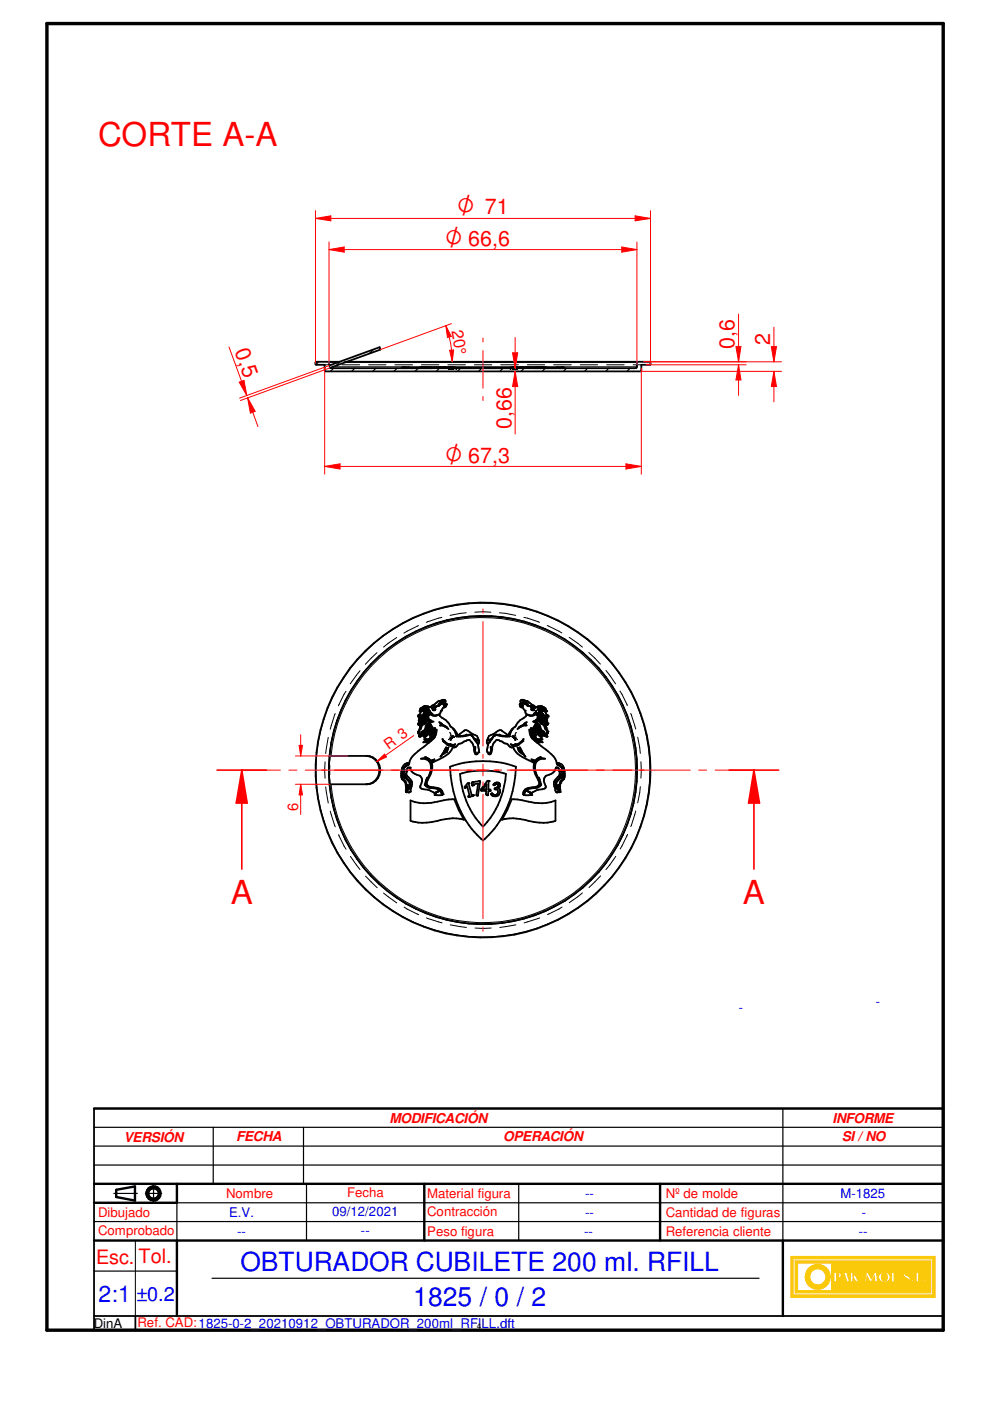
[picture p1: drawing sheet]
<svg xmlns="http://www.w3.org/2000/svg" width="210mm" height="297mm" viewBox="0 0 210 297" stroke-linecap="round" stroke-linejoin="round" font-family="sans-serif">
<defs><g id="words">
<g font-size="7" fill="#f00">
<text x="20.8" y="31">CORTE A-A</text>
<text x="48.9" y="191.8">A</text>
<text x="157.5" y="191.8">A</text>
</g>
<g font-size="5.6" fill="#00f">
<text x="51" y="269.4">OBTURADOR CUBILETE 200 ml. RFILL</text>
<text x="87.6" y="276.9">1825 / 0 / 2</text>
</g>
<g font-size="5" fill="#f00">
<text x="96.9" y="45.5">O 71</text>
<text x="94.4" y="52.1">O 66,6</text>
<text x="94.4" y="98.1">O 67,3</text>
</g>
<text font-size="4.9" fill="#00f" x="20.9" y="276">2:1</text>
<g font-size="4.5" fill="#f00">
<text x="49.7" y="74.3" transform="rotate(70 49.7 74.3)">0,5</text>
<text x="155.7" y="74.1" transform="rotate(-90 155.7 74.1)">0,6</text>
<text x="163.3" y="73.1" transform="rotate(-90 163.3 73.1)">2</text>
<text x="108.4" y="90.9" transform="rotate(-90 108.4 90.9)">0,66</text>
</g>
<g font-size="4.2" fill="#f00">
<text x="20.4" y="267.9">Esc.</text>
<text x="29.3" y="267.9">Tol.</text>
</g>
<text font-size="4.2" fill="#00f" x="28.9" y="275.8">±0.2</text>
<text font-size="3.5" fill="#f00" x="95.7" y="70.1" transform="rotate(80 95.7 70.1)">20°</text>
<g font-size="3.1" fill="#f00">
<text x="82.3" y="159" transform="rotate(-35 82.3 159)">R 3</text>
<text x="63.2" y="171.9" transform="rotate(-90 63.2 171.9)">6</text>
</g>
<g font-size="2.9" fill="#f00">
<text x="82.6" y="238">MODIFICACIÓN</text>
<text x="176.5" y="238">INFORME</text>
<text x="26.2" y="242.1">VERSIÓN</text>
<text x="50.1" y="242">FECHA</text>
<text x="106.7" y="242">OPERACIÓN</text>
<text x="178.5" y="242">SI / NO</text>
</g>
<g font-size="2.8" fill="#00f">
<text x="156.6" y="214.5">-</text>
<text x="185.7" y="213.3">-</text>
<text x="48.6" y="258">E.V.</text>
<text x="70.4" y="257.9">09/12/2021</text>
<text x="124" y="258">--</text>
<text x="124" y="254">--</text>
<text x="178.2" y="254">M-1825</text>
<text x="182.8" y="257.9">-</text>
<text x="50.3" y="262">--</text>
<text x="76.5" y="261.9">--</text>
<text x="123.8" y="262">--</text>
<text x="182.1" y="262.1">--</text>
</g>
<g font-size="2.8" fill="#f00">
<text x="20.8" y="257.9">Dibujado</text>
<text x="47.9" y="254">Nombre</text>
<text x="73.6" y="253.8">Fecha</text>
<text x="90.6" y="253.9">Material figura</text>
<text x="90.6" y="257.9">Contracción</text>
<text x="141.1" y="254">Nº de molde</text>
<text x="141.1" y="257.9">Cantidad de figuras</text>
<text x="20.8" y="261.9">Comprobado</text>
<text x="90.6" y="262">Peso figura</text>
<text x="141.1" y="262">Referencia cliente</text>
<text x="29.2" y="281.4">Ref. CAD:1825-0-2_20210912_OBTURADOR_200ml_RFILL.dft</text>
</g>
<text font-size="2.8" x="19.9" y="281.5">DinA</text>
<text font-size="1.7" x="101.1" y="281.7">4</text>
</g></defs>
<path d="M9.9 5h190.1v277h-190.1z" fill="none" stroke="#000" stroke-width=".72"/>
<g fill="none" stroke="#000" stroke-width=".51">
<path d="M19.9 255h17.6M19.9 251h180.1M24.6 252.3v1.5M28.6 251.5v3.1M140 251v12M19.9 263h180.1M166 263v16"/>
<circle cx="32.5" cy="253" r="1.5"/>
<circle cx="32.6" cy="253" r="1.14"/>
</g>
<path d="M19.9 235v47h180.1v-47M19.9 279h180.1M28.7 279v3" fill="none" stroke="#000" stroke-width=".38"/>
<g fill="none" stroke="#000" stroke-width=".25">
<path d="M45.2 239v12M64.3 239v12M166 235v28M19.9 247h180.1M19.9 259h180.1M24.1 253h5M30.8 253h3.5M32.6 251.3v3.5M37.5 255v8M65 251v12M110 251v12M19.9 269.5h17.6"/>
<path d="M45 271h116"/>
</g>
<g fill="#faca0a">
<path d="M167.7 266.4v8.6h30.5v-8.6zM168.1 266.9h29.7v7.7h-29.7z" fill-rule="evenodd"/>
<path d="M168.6 267.3v6.8h28.7v-6.8zM193.1 271.5a.3 .3 0 0 1 .6 0 .3 .3 0 0 1-.6 0zM194.2 269.7h.6v1.9h.8v.2h-1.4zM195.9 271.4l.4-.1v.4l-.3 .1zM169.1 267.8h7.2v5.8h-7.2zM176.8 269.7h.8a.61 .61 0 0 1 .8 .5 .61 .61 0 0 1-.6 .7h-.4v.9h-.6zM179 269.7h.5l.6 2.1h-.6l-.1-.4h-.6l-.2 .4h-.2zM180.3 269.7h.5v.9l.8-.9h.3l-.5 .7 .7 1.4h-.7l-.5-.9-.1 .9h-.5zM182.2 270.6h.8v.2h-.8zM183.7 269.7h.3l.7 1.4 .8-1.4h.3l.3 2.1h-.6l-.1-1.2-.7 1.2h-.2l-.6-1.2-.2 1.2h-.4zM186.4 270.2a1.19 1.19 0 0 1 1.7-.4 1.19 1.19 0 0 1 .3 1.7 1.2 1.2 0 0 1-1.5 .2 1.2 1.2 0 0 1-.5-1.5zM189 269.7h.6v1.9h.8v.2h-1.4zM191.6 270a.73 .73 0 0 1 .8-.3 .73 .73 0 0 1 .6 .6l-.3 .1a.35 .35 0 0 0-.3-.5 .35 .35 0 0 0-.4 .4l.3 .1a.74 .74 0 0 1 .6 1.1 .74 .74 0 0 1-1.2 .1l-.1-.5h.2v.3a.35 .35 0 0 0 .5 .2 .35 .35 0 0 0 .1-.5 .88 .88 0 0 1-.8-1.1z" fill-rule="evenodd"/>
</g>
<g fill="none" stroke="#faca0a" stroke-width=".25">
<path d="M176.8 269.7h.8a.63 .63 0 0 1 .7 .3 .63 .63 0 0 1 0 .8l-.9 .1v.9h-.6zM179 269.7h.5l.6 2.1h-.6l-.1-.4h-.6l-.2 .4h-.2zM180.3 269.7h.5v.9l.8-.9h.3l-.5 .7 .7 1.4h-.7l-.5-.9-.1 .9h-.5zM183.7 269.7h.3l.7 1.4 .8-1.4h.3l.3 2.1h-.6l-.1-1.2-.7 1.2h-.2l-.6-1.2-.2 1.2h-.4zM186.4 270.2a1.19 1.19 0 0 1 1.7-.4 1.19 1.19 0 0 1 .3 1.7 1.2 1.2 0 0 1-1.5 .2 1.2 1.2 0 0 1-.5-1.5zM191.8 271.3h.1M192.2 271.7l-.4-.3v-.3h-.2a.73 .73 0 0 0 .4 .7 .73 .73 0 0 0 .8-.1M192.2 271.7h.1M192.2 269.7l-.4 .2-.2 .4a1.24 1.24 0 0 0 .9 1l.1 .1M192.3 269.7h.1M192.3 269.7l.6 .3 .1 .3-.3 .1a.35 .35 0 0 0-.3-.5 .35 .35 0 0 0-.4 .4l1 .6-.2 .8M192.3 270.4h.1"/>
<path d="M192.6 271.4h.1M192.6 271.4l-.4 .3M192.8 271.7h.1"/>
</g>
<path d="M171.3 269.1a2.65 2.65 0 0 1 2.9-.9 2.65 2.65 0 0 1 1.8 2.4h-.9a1.75 1.75 0 0 0-2.6-1.4 1.75 1.75 0 0 0 0 3 1.75 1.75 0 0 0 2.6-1.4h.9a2.66 2.66 0 0 1-3.6 2.4 2.66 2.66 0 0 1-1.1-4.1z" fill-rule="evenodd" fill="#faca0a"/>
<path d="M171.5 268.9a2.65 2.65 0 0 1 2.8-.7 2.65 2.65 0 0 1 1.7 2.4h-.9a1.74 1.74 0 0 0-2.6-1.4 1.74 1.74 0 0 0 0 3 1.74 1.74 0 0 0 2.6-1.4h.9a2.65 2.65 0 0 1-3.7 2.3 2.65 2.65 0 0 1-.8-4.2z" fill="none" stroke="#faca0a" stroke-width=".25"/>
<path d="M177.4 270l.4 .2v.4l-.3 .2h-.1z" fill-rule="evenodd" fill="#faca0a"/>
<path d="M177.4 270l.4 .2v.4l-.3 .2h-.1z" fill="none" stroke="#faca0a" stroke-width=".25"/>
<path d="M179.1 270.3l.2 .8h-.5z" fill="#faca0a"/>
<path d="M179.1 270.3l.2 .8h-.5z" fill="none" stroke="#faca0a" stroke-width=".25"/>
<path d="M187.1 270.2a.65 .65 0 0 1 .8-.1 .65 .65 0 0 1 .3 .7 .68 .68 0 0 1-.7 .9 .68 .68 0 0 1-.6-.9z" fill-rule="evenodd" fill="#faca0a"/>
<g fill="none" stroke="#faca0a" stroke-width=".25">
<path d="M167.7 266.4h30.5v8.6h-30.5zM168.1 266.9h29.7v7.7h-29.7zM168.6 267.3h28.7v6.8h-28.7zM169.1 267.8h7.2v5.8h-7.2zM182.2 270.6h.8v.2h-.8zM187.2 270l.3-.1a.9 .9 0 0 1 .6 .9 .9 .9 0 0 1-.6 .9 .96 .96 0 0 1-.3-1.7zM189 269.7h.6v1.9h.8v.2h-1.4zM194.2 269.7h.6v1.9h.8v.2h-1.4zM195.9 271.4l.4-.1v.4l-.3 .1z"/>
<circle cx="193.4" cy="271.5" r=".27"/>
</g>
<path d="M19.9 235h180.1M24.6 253.8l4 .8M28.6 251.5l-4 .8M37.5 251v4M90 251v12M37.5 263v16" fill="none" stroke="#000" stroke-width=".51"/>
<g fill="none" stroke="#000" stroke-width=".25">
<path d="M67.6 76.7l-.6 .6M70.7 78.1l-.6 .6M72.1 76.7l-.8 .8M75.2 78.1l-.7 .6M79.2 74.1l-.9 .8M79.7 78.1l-.7 .6M84.2 78.1l-.7 .6M88.7 78.1l-.7 .6M93.2 78.1l-.7 .6M97.7 78.1l-.7 .6M102.2 78.1l-.7 .6M104.2 78l.1 .1"/>
<path d="M106.6 78.1l-.6 .6M111.1 78.1l-.6 .6M115.6 78.1l-.6 .6M120.1 78.1l-.6 .6M124.6 78.1l-.6 .6M129.1 78.1l-.7 .6M133.6 78.1l-.7 .6M19.9 239h180.1M19.9 235h180.1M45.2 235h.1M64.3 235h.1M19.9 243h180.1"/>
<path d="M37.5 255h162.5"/>
</g>
<g fill="none" stroke="#000" stroke-width=".21">
<path d="M68.7 77.3h1.9M69.8 76.8h1.9M69.9 77.5v.1M69.9 77.7v.1M69.9 77.8v.1M70.6 77.8h64.4M72 76.7h.4M72.5 77.3h3.7M72.9 76.7h.5M73.2 76.8h61.8M78.1 77.3h3.7M83.7 77.3h3.8"/>
<path d="M85.2 78v.1M85.4 77.9l.1 .1M85.7 77.9v.1M86.2 78v.1M86.6 77.9v.1M86.8 78v.1M88.6 78v.1M88.7 78v.1M88.8 78v.1M88.9 78v.1M89 78v.1M89.1 77.9l-.1 .2"/>
<path d="M89.1 77.9v.2M89.2 77.9v.2M89.3 77.9l-.1 .2M89.3 77.9v.2M89.4 77.3h3.6M89.4 77.9v.1M89.4 77.9v.2M89.5 77.9v.2M89.6 77.9v.2M89.6 77.9v.1M89.7 77.9v.2M89.8 77.9v.1"/>
<path d="M89.9 77.9v.2M90 77.9v.2M90.1 77.9v.2M90.2 77.9v.2M90.3 77.9v.2M90.4 77.9v.2M90.5 77.9v.2M90.6 77.9v.1M90.7 77.9v.1M90.7 77.9v.2M90.8 77.9v.2M90.9 77.9v.2"/>
<path d="M91 77.9v.1M91.1 77.9v.1M91.1 77.9v.2M91.1 77.9l.1 .2M91.2 77.9v.2M91.3 77.9v.2M91.3 77.9l.1 .2M91.4 77.9v.2M91.4 77.9v.1M91.5 77.9v.2M91.6 77.9v.1M91.7 77.9v.1"/>
<path d="M91.7 78v.1M91.8 77.9v.1M91.9 77.9l.3 .1M91.9 78v.1M91.9 77.9v.1M92.1 77.9v.1M92.1 77.9v.2M92.2 77.9v.1M92.3 77.9v.1M92.3 78v.1M92.5 77.9v.1M92.5 78v.1"/>
<path d="M92.9 78v.1M93.1 78v.1M93.2 78v.1M93.4 77.9v.1M93.4 77.9v.2M93.6 77.9v.2M93.6 77.9h.3M93.7 77.9v.1M93.8 77.9v.2M93.9 77.9v.1M93.9 78v.1M94.1 77.9v.2"/>
<path d="M94.2 78v.1M94.3 77.9v.2M94.4 77.9v.1M94.4 77.9v.2M94.5 77.9v.2M94.6 77.9v.1M94.6 77.9v.2M94.7 77.9v.2M94.7 77.9v.1M94.8 77.9v.1M94.9 77.9v.1M95 77.3h3.7"/>
<path d="M95 77.9v.1M95.1 77.9v.1M95.1 78.2h.1M95.3 78v.1M95.3 78.2h.4M95.5 77.9v.1M95.7 77.9v.2M95.8 77.9v.1M95.8 78.2h.1M96 78v.1M96.1 78v.1M96.1 78.2h.1"/>
<path d="M96.2 77.9v.1M96.3 77.9v.1M96.4 78v.1M96.5 78.2h.2M96.8 78v.1M96.9 78v.1M97 78v.1M97.3 78v.1M97.5 78v.1M97.8 78v.1M98.1 78v.1M98.3 78v.1"/>
<path d="M98.4 78v.1M98.7 78v.1M98.9 78v.1M99 78v.1M99.2 78v.1M99.5 78v.1M99.6 78v.1M100 78v.1M100.1 78v.1M100.2 78v.1M100.3 78v.1M100.4 78v.1"/>
<path d="M100.5 78v.1M100.6 77.3h3.7M100.6 78v.1M100.7 78v.1M100.8 78v.1M101 78v.1M101.1 78v.1M101.2 78v.1M101.3 78v.1M101.4 78v.1M101.5 78v.1M101.6 78v.1"/>
<path d="M103.2 78v.1M103.3 78v.1M103.4 78v.1M103.5 78v.1M103.6 78v.1M103.7 78v.1M103.8 78v.1M104 78v.1M104.1 78v.1M104.2 78v.1M104.3 78v.1M104.4 78v.1"/>
<path d="M104.5 78v.1M104.6 78v.1M104.7 78v.1M104.8 78v.1M105.2 78v.1M105.3 78v.1M105.6 78v.1M105.8 78v.1M105.9 78v.1M106.1 78v.1M106.2 77.3h3.7M106.4 78v.1"/>
<path d="M106.5 78v.1M106.7 78v.1M107 78v.1M107.3 78v.1M107.5 78v.1M107.8 78v.1M107.9 78v.1M108 78v.1M108.1 78.2h.2M108.5 78v.1M108.5 77.9v.1M108.6 78.2h.1"/>
<path d="M108.6 77.9v.1M108.8 78v.1M108.9 78.2h.1M109 77.9v.1M109.1 77.9v.1M109.1 77.9v.2M109.1 78.2h.4M109.3 77.9v.1M109.5 78v.1M109.6 78.2h.1M109.7 77.9v.1M109.8 77.9v.1"/>
<path d="M109.9 77.9v.1M110 77.9v.1M110.1 77.9v.1M110.2 77.9v.2M110.3 78.1l-.1-.2 .1 .2M110.4 77.9v.2M110.4 77.9v.1M110.5 77.9v.1M110.5 78v.1M110.6 78v.1M110.7 77.9v.2M111 77.9v.2"/>
<path d="M111.1 77.9v.1M111.2 77.9v.2M111.3 78l-.4-.1v.2M111.3 78v.1M111.4 77.9v.2M111.4 77.9v.1M111.6 78v.1M111.7 78v.1M111.8 77.3h3.7M111.9 78v.1M112.3 78v.1M112.4 77.9v.1"/>
<path d="M112.5 78v.1M112.5 77.9v.1M112.6 77.9v.1M112.7 77.9v.2M112.7 77.9v.1M112.9 77.9v.1M112.9 78v.1M112.9 77.9l-.3 .1M113.1 77.9v.1M113.2 77.9l-.2 .1M113.2 78v.1M113.2 77.9v.1"/>
<path d="M113.3 77.9v.2M113.4 77.9v.1M113.4 77.9v.2M113.5 77.9v.2M113.6 77.9v.2M113.7 77.9v.2M113.7 77.9v.1M113.8 77.9v.1M113.8 77.9v.2M113.9 77.9v.2M114 77.9v.2M114 77.9v.1"/>
<path d="M114.1 77.9v.1M114.2 77.9v.1M114.3 77.9v.2M114.4 77.9v.2M114.5 77.9v.2M114.6 77.9v.2M114.7 77.9v.2M114.8 77.9v.2M114.9 77.9v.2M115 77.9v.1M115.1 77.9v.2M115.2 77.9v.1"/>
<path d="M115.2 77.9v.2M115.3 77.9v.2M115.4 77.9l-.1 .2M115.4 77.9v.2M115.4 77.9v.1M115.5 77.9v.2M115.7 77.9v.2M115.8 78v.1M115.9 78v.1M116 78v.1M116.1 78v.1M116.2 78v.1"/>
<path d="M117.4 77.3h3.7M118 78v.1M118.2 77.9v.1M118.6 78v.1M119.1 77.9v.1M119.4 77.9l-.1 .1M119.5 77.9v.1M119.6 78v.1M123 77.3h3.7M128.6 77.3h3.7M134.2 77.3h1.9M79.9 138.4l-2.4 2.4"/>
<path d="M84.1 135.2l-2.8 2M88.7 132.6l-3.1 1.6M93.7 130.9l-3.3 1.1M98.8 129.9l-3.4 .6M100.7 129.8h3.4M105.9 129.9l3.4 .6M111.1 130.9l3.3 1.1M116 132.6l3.1 1.6M120.7 135.1l2.8 2.1M124.8 138.3l2.5 2.5M69.6 156.3l-.6 3.5M71.1 151.3l-1.1 3.3"/>
<path d="M73.4 146.6l-1.6 3M76.3 142.2l-2 2.8M95.2 156.8h-.1M95.3 156.5l-.1 .1M95.4 156.6l-.2 .1M95.4 155.4h.1M95.5 156.2l-.1 .1M95.5 155.5v.2M95.5 156.6v.2M95.5 156.8v.1M95.5 155.8v.2M95.5 155.5l.1 .2"/>
<path d="M95.6 156.9l-.1 .1M95.7 156.5l-.1 .1M95.7 155.9v.1M95.7 156.8v.1M95.7 156.4h.1M95.7 156.5l-.1 .3M95.8 156.1v.1M95.8 156.5l-.1 .3M95.9 156.4l-.1 .2M96 156.4l-.1 .1M96 156.3h-.1M96.1 156.3v-.1v.1"/>
<path d="M96.2 156l-.2-.1v.3M96.4 156.2h-.1M96.5 156.1h.2l-.1 .1M108.3 156.1h-.2l.1 .1M108.4 156.2h.1M108.6 156l.2-.1v.3M108.8 156.3l-.1-.1 .1 .1M108.8 156.3h.1M108.8 156.4l.1 .1M108.9 156.4l.2 .2-.1-.1M109.1 156.1l-.1 .1M109.1 156.4h.1"/>
<path d="M109.1 156.5v.3M109.1 156.5l.1 .3M109.1 156.8v.1M109.1 155.9v.1M109.1 156.5l.1 .1M109.2 156.9l.1 .1M109.3 155.5l-.1 .2M109.3 155.8v.2M109.3 156.8v.1M109.3 156.6v.2M109.3 155.5v.2M109.3 156.2l.1 .1"/>
<path d="M109.4 155.4h-.1M109.4 156.6l.2 .1M109.5 156.5l.1 .1M109.6 156.8h.1M128.5 142.2l2 2.8M131.4 146.5l1.6 3.1M133.7 151.3l1.1 3.3M135.2 156.3l.6 3.4M68.9 161.5v3.5M69 166.8l.6 3.5M69.9 162.3v2M69.9 165.3l.1 1"/>
<path d="M70 160.3l-.1 .9M70 172l1.1 3.3M70.2 160.3a32.3 32.3 0 0 1 49.2-24.5 32.3 32.3 0 0 1 0 55 32.3 32.3 0 0 1-49.2-24.5M71.8 177l1.6 3M133.1 176.9l-1.6 3.1M134.8 172l-1.1 3.3M135.8 166.8l-.6 3.4M135.9 161.5v3.5M74.3 181.6l2 2.8M77.5 185.8l2.5 2.4M81.3 189.4l2.8 2M85.7 192.3l3.1 1.6"/>
<path d="M90.4 194.6l3.3 1.1M95.5 196.1l3.4 .5M100.7 196.8h3.4M109.4 196.1l-3.4 .5M114.4 194.6l-3.3 1.1M119.2 192.3l-3.1 1.6M123.5 189.3l-2.8 2.1M127.3 185.7l-2.4 2.5M130.6 181.6l-2.1 2.8M28.7 263v16"/>
<circle cx="102.4" cy="163.3" r="35.4"/>
<circle cx="102.4" cy="163.3" r="32.8"/>
</g>
<g fill="none" stroke="#000" stroke-width=".38">
<path d="M69.6 76.7l.2 .8 10.7-3.9 .1 .5-10.7 3.9 64.8 .1 .3-.3v-1l.2-.1M72 76.7h-5l-.1 .5 .1 .1h1.7l.1 1.3 .2 .1h66.8l.2-.1 .1-1.3h1.7l.1-.1-.1-.5h-64.4M85.5 77.9h33.8M85.6 77.9v.1M85.7 77.9v.1M85.8 77.9v.1M86.3 78v.1M86.6 77.9v.1M86.7 78l-1.4-.1-.2 .2M86.9 78v.1M87 78v.1M87.1 78v.1"/>
<path d="M89.1 77.9v.1M89.5 77.9v.1M89.7 77.9v.1M89.9 77.9v.1M90.1 77.9v.1M90.3 77.9v.1M90.5 77.9v.1M90.9 77.9v.1M91.3 78v.1M91.4 78v.1M91.6 78v.1M91.7 78v.1"/>
<path d="M91.9 78v.1M92.2 77.9v.1M92.5 77.9v.1M92.6 77.9v.1M92.8 77.9l-3.7 .1M92.9 77.9l1.4 .1M93.1 77.9v.2M93.3 77.9v.1M93.4 77.9v.1M93.9 77.9v.1M94 77.9v.1M94.1 77.9v.1"/>
<path d="M94.4 77.9v.1M94.4 78h2.1M94.6 77.9v.1M95.1 77.9v.1M95.2 77.9v.1M95.4 77.9v.1M95.4 77.9v.2M95.5 77.9v.1M95.6 77.9v.1M95.7 77.9v.1M95.9 77.9v.1M96.2 77.9v.1"/>
<path d="M108.3 78h2.1M108.6 77.9v.1M108.9 77.9v.1M109.1 77.9v.1M109.2 77.9v.1M109.3 77.9v.1M109.3 78v.1M109.4 77.9v.2M109.4 77.9v.1M109.6 77.9v.1M109.7 77.9v.1M110.2 77.9v.1"/>
<path d="M110.4 77.9v.1M110.7 77.9v.1M110.8 77.9v.1M110.9 77.9v.1M111.4 77.9v.1M111.5 77.9v.1M111.7 77.9v.2M111.9 77.9l-1.4 .1M112 77.9l3.7 .1M112.2 77.9v.1M112.3 77.9v.1M112.6 77.9v.1"/>
<path d="M112.9 78v.1M113.2 78v.1M113.4 78v.1M113.5 78v.1M113.9 77.9v.1M114.3 77.9v.1M114.5 77.9v.1M114.7 77.9v.1M114.9 77.9v.1M115.1 77.9v.1M115.4 77.9v.1M115.7 77.9v.1"/>
<path d="M117.7 78v.1M117.9 78v.1M118.1 78l1.4-.1 .2 .2M118.2 77.9v.1M118.5 78v.1M119 77.9v.1M119.1 77.9v.1M119.2 77.9v.1M88.7 155.1v.4l.2-.4M88.7 153.3v.4l.1-.3M88.8 151.8a.55 .55 0 0 0 .7-.2l-.3 .4M88.8 153.5l.1 .3v-.3"/>
<path d="M88.8 153l.1-.2-.2 .5M88.8 155.1l.1 .4M88.9 155.5l-.1 .6 .2 .1M88.9 154.6l.5-.9a1.46 1.46 0 0 1-.7 1.3M89 151.7l-.4 .3M89 151.7h-.3M89.1 153.7l.2-.2-.3 .4 .2-.1-.3 .8M89.1 152l-.2 .3M89.1 152.2l-.3 .5v.4M89.2 153.2l.7-.2 .3-.4h.3v.1h-.2l.2 .1h-.2a1.59 1.59 0 0 1-1.2 .8l-.1 .2M89.2 152.2l-.3 .1M89.2 153.2l.7-.1-1 .4"/>
<path d="M89.3 150.6l-.3 .3v-.2M89.3 150.2l-.3 .5M89.4 150.6l.1 .2h-.2l-.2 .6-.5 .4M89.7 149.9l-.6 .3h.3M89.7 149.9l.4-.1 .5 .2-.6-.1-.4 .2zM89.7 149.9l.5-.2h.5l.3 .2M89.7 150.2h.7l-.9 .2zM89.8 151.4a.8 .8 0 0 1-.7 .7l.4-.1M89.8 151.3l-.3 .6M90 150.6h.1M90 156.7v.1M90.1 150.7h.3"/>
<path d="M90.1 155.2l-.2 .3M90.1 150.6h.4M90.2 153.2l-.7 .4-.1 .3 .4-.3M90.2 156.7l-.1 .1 .8-.1M90.2 154.7l-.5 1.1 .1-.2M90.2 155.7l-.2 .6 .2-.5 .6-.3-.8 1.1M90.2 153.3l-.4 .2M90.2 156.6l-.2 .2M90.3 154.7l-.8 .6v.2M90.3 153l-.1 .1M90.3 151.3l-.4 .3M90.3 151.8h-.2l-.3 .7-.6 .4v.3"/>
<path d="M90.3 153v.2M90.3 151.6h-.3l-.3 .5-.5 .4-.1 .3 .2-.2-.2 .3 .1 .3M90.3 151.6l.1 .2M90.4 155.4l-.4 .3-.1 .4v-.4l-.5 .3 .3-.6-.2 .4-.6 .3M90.4 155.4l-.1 .3M90.4 152.3l-.8 .6 .7-.8 .2 .2M90.5 150.7h.1M90.5 157.1h.3l.5-.3-.3 .3zM90.6 149.9h.3M90.6 152.9l-.3 .1M90.6 154.6l-.5 .5M90.6 152.9h-.2"/>
<path d="M90.6 151.3a1.81 1.81 0 0 0 .4 1.4M90.7 151.2l.1 .1M90.8 151.4v-.2l.3 .4h-.3l.1 .9 .9 .5-.7-.1 .4 .2-.4-.1M90.8 152.7l.5 1.3 .9 1.3a1.82 1.82 0 0 1-.8 1.8l-.5 .4a2.95 2.95 0 0 0 1.7-2.8l-.1 .3-.3-.7v.6M90.8 150.4l-.2 .3-.3-.2-.6 .1 .1 .2 .7 .3 .1 1.3-.2-1.2-.4-.2-.5-.5 .7-.1 .4 .1 .2-.1M90.9 152.7h.2M90.9 156.8l-1.2 .6 .6-.1v.1l.5 .1-2.2 1.8a4.2 4.2 0 0 0-1.8 2.5 1.5 1.5 0 0 0-1.7 1.8l-.1 .9 .2 .6 .1 .2-.1-.8 .2 .8 .6 .7-.3-.6 .3 .3 .1 .7M90.9 153.5l-.3 .4 .4-.2 .1 .2h-.3l-.4 .4 .4-.2-.4 .5 .2-.2M90.9 153.5l-.1-.2a2.08 2.08 0 0 0-.8 1.5 1.59 1.59 0 0 0-.9 1.2l.4-.4M91 154.1l-.3 .2M91.1 153l1.1 1.9M91.1 154l.4 .5h-.4l-.4 .7 .4-.8-.5 .8v-.7"/>
<path d="M91.4 154.9l-.3 .4v-.3l.3-.3h.2l.2 .2-.4 .2-.3 .9 .1-.8 .2-.3M91.4 151.3l-.2-.1a1.29 1.29 0 0 0 1.9 .3l.2 .3a4.8 4.8 0 0 1 2.2 2.3 3.3 3.3 0 0 1 1.3 2.1l2-.2a1.11 1.11 0 0 1 1.7 .8 3.3 3.3 0 0 1 1.1 2.4l-.2 .3M91.6 155.3l.3-.2 .2 .2-.4 .2-.4 1-.3 .2 .3-.4zM91.6 150.1v.1M91.7 150.2l.1 .3M91.7 150.1l.1 .4M91.8 150.2l.1 .3M91.9 149.9h.3M92 150.5l.2-.1-.1 .2M92 150l-.2 .1M92 149.7l.2 .2M92 149.8h-.1"/>
<path d="M92.1 155.7l-.2 .6-.8 .5zM92.1 150.1l-.2 .3M92.6 149.7h.2h-.3M93 149.4l-.1 .2M93 149.4h.1M93.1 149.3l-.1 .1M93.2 149.5l-.2 .1M93.4 149.2h.3zM93.5 153.7l-.2 .1a2.21 2.21 0 0 1 1.8 .8l-.4-.4M93.5 150.7l-.1 .2a1.22 1.22 0 0 1-2 .4v-.1l.3 .2-.6-.7 .2 .6M93.6 153.6l-.5-.5 .5 .3v.3l1.1 .5M93.6 148.8v.3"/>
<path d="M93.7 149.1h-.1M93.7 148.7l-.3 .2M93.8 156.7l.2 .4M93.8 148.8l-.1 .3M93.8 148.6l.2 .1M93.9 156.8a2.48 2.48 0 0 0 1.9 1.1M93.9 148.7l-.3 .1M94.1 157.2l-.2-.2 .9 .9 .3 .1-.2-.1 1.3 .1v.1M94.2 149.2l-.1 .2h.3M94.2 149.1l.2-.2v-.4l-.6-.1-.9 .3-1.7 1.2h-.2M94.4 149.3l.2-.1a.62 .62 0 0 1-.7 .9l-.3 .6M94.4 149.4l-.3 .2"/>
<path d="M94.5 154.1l.2 .1M94.5 149.3l.1 .1M94.6 149.4l-.5 .2M94.6 159.5l.5-1-.4 .8 .1-.8-.2 1M94.6 158.5l-.2 1v-.2l-.1 .3-.3 .3zM94.7 158.5l-.3 1.1zM95.6 158.1l.3-.1-.5 .1M95.8 157.9l.7-.1-.3 .4M95.8 158.2h-.3M95.9 158.2h-.2M96.1 154.4l.7 .9 .2 .5-.1 .2-.3-.7zM99.6 155.7l-2.7 .3 1.4-1a.63 .63 0 0 1 .9-.1l1.1 .8a1.16 1.16 0 0 1 1.2 1.2l-.5-.1a1.21 1.21 0 0 1-.9-.8l-.4-.3"/>
<path d="M100.5 158.8l.3 .9 .3 .2-.4-.1zM101.1 157.4l-.3-.5h.6a.66 .66 0 0 1 0 1l-.3-.5M101.4 159.6l-.2 .3-.2-.1-.4-.9 .2-.5-.3 .1a2.16 2.16 0 0 0-1.1-1.6l-2.2 .9a1.19 1.19 0 0 1-1.2 .7l-.2 .3a6.9 6.9 0 0 1-3.9 2.7l-.5 .3-.1-.2 .8-.6-.7 .4 .5-.3-.5 .1-1.2-.6a1.43 1.43 0 0 1 1 .9l-.3-.3-.6-.4-1.1 .1a1.81 1.81 0 0 1 2.2 2.3l-1.4 3.2 .3 .3a3 3 0 0 0 2 .5l.5 .1 .3 .3-.8 .4-.1 .2M103.4 159.6l.2 .3 .2-.1 .4-.9-.2-.5 .3 .1a2.16 2.16 0 0 1 1.1-1.6l2.2 .9a1.19 1.19 0 0 0 1.2 .7l.2 .3a6.9 6.9 0 0 0 3.9 2.7l.6 .3v-.2l-.8-.6 .8 .4-.6-.3 .6 .1 1.1-.6a1.43 1.43 0 0 0-1 .9l.3-.3 .7-.4 1 .1a1.81 1.81 0 0 0-2.1 2.3l.8 2.2v-.5l.5 1.5-.3 .3a2.74 2.74 0 0 1-2 .5l-.5 .1-.3 .3 .8 .4 .1 .2M103.7 157.4l.4-.5h-.7a.66 .66 0 0 0 0 1l.3-.5M104.3 158.8l-.2 .9-.2 .2h-.2l.3-.2zM104.7 156.1l-.3 .4a3.8 3.8 0 0 0-1.1 2.7l.1 .3M105.2 155.7l-.3 .1-.3 .3a1.18 1.18 0 0 1-1.3 .8 1.36 1.36 0 0 1 1.2-1.2l.7-.5a.88 .88 0 0 1 1.3-.2l1.4 1-2.7-.3M108.7 154.5l-.7 1.7-2.5-.3a.54 .54 0 0 0-.7 .1M108.9 158.2h.2M109 157.9l-.4 .1v.1M109 158.2h.3"/>
<path d="M109 157.9h-.1M109.3 158.1l-.4-.1 .5 .1M110.1 158.5l.3 1.1zM110.2 159.5l-.5-1 .5 .8-.2-.8 .2 1M110.2 158.5l.6 1.4-.3-.3-.1-.3v.2zM110.2 149.4l.5 .2M110.3 149.3l-.1 .1M110.3 154.1l-.2 .1M110.4 149.3l-.2-.1a.62 .62 0 0 0 .7 .9l.4 .6M110.4 149.4l.3 .2M110.6 149.1l-.2-.2v-.4l.6-.1 .9 .3 1.7 1.2h.2M110.6 149.2l.1 .2h-.3"/>
<path d="M110.9 157l.1-.3a2.63 2.63 0 0 1-1.9 1.2M110.9 157l-.1 .1M110.9 157l-.8 .8-.4 .2 .2-.1h-1.1l-.5-.1 .3 .4M110.9 157l-.2 .2M111 148.7l.2 .1M111 148.8l.1 .3M111 148.6l-.2 .1M111.1 148.7l.2 .3v.1M111.1 148.7l.3 .2M111.1 149.2h.3zM111.1 149.1h.1M111.3 148.8l.1 .1"/>
<path d="M111.3 153.7v-.2l.4-.4-.5 .3v.3l-1.1 .5M111.3 150.7l.1 .4a1.26 1.26 0 0 0 2 .2v-.1M111.4 153.7l.1 .1a2.21 2.21 0 0 0-1.8 .8l.4-.4M111.6 149.5l.2 .1M111.7 149.3l.2 .3M111.7 149.3v.1M112.2 149.7h-.2h.3M112.6 150.4l.2 .1M112.6 149.9h.4M112.6 150.4l.1 .2M112.7 150.1l.2 .3M112.7 155.7l1 1.1-.8-.5z"/>
<path d="M112.8 150l.2 .1M112.8 149.7l-.2 .2M112.8 149.8h.1M112.9 155.1l.5 .4 .1 .8 .3 .4-.3-.2-.4-1-.4-.2zM113 150.2l-.1 .3M113.1 153l.6-.1-.4 .2 .4-.1M113.2 150.2l-.1 .3M113.2 150.1l-.2 .4M113.2 154.7l.5 .3v.3l-.3-.4 .2 .3 .1 .8-.2-.9-.5-.2zM113.2 150.1v.1M113.5 151.3l.1-.1a1.29 1.29 0 0 1-1.9 .3l-.2 .3a4.8 4.8 0 0 0-2.2 2.3l-.3 .1a2.96 2.96 0 0 0-1.1 1.8l-.1-.2 .2-.5 .8-.9M113.5 151.3l.2-.6-.5 .6"/>
<path d="M113.5 156.8l.6 .4 .2-.1h-.5zM113.7 154l-.4 .5h.4l.4 .7-.4-.8 .6 .8-.1-.7M113.7 153l-1.1 1.9M113.8 154.1l.3 .2M113.9 153.5l.1-.2a2.08 2.08 0 0 1 .8 1.5 1.59 1.59 0 0 1 .9 1.2l-.3-.4M113.9 153.5l.3 .4-.4-.2-.1 .2 .5 .2 .2 .2-.4-.2 .4 .5-.2-.2M113.9 156.8l1.2 .6-.6-.1 .1 .1-.6 .1 2.2 1.8a4.2 4.2 0 0 1 1.8 2.5h.2a1.88 1.88 0 0 1 1.6 2.2l-.2 1.1-.1 .2 .1-.8-.2 .8-.6 .7 .3-.6-.3 .3-.1 .7M113.9 152.7h-.2M114 152.7h.1M114 150.3l.2 .2 .2-.1 .9 .1-.4 .5-.5 .2-.2 1.2 .1-1.3 .4-.1 .4-.4-.5-.1-.4 .2-.2-.3M114 151.6l-.2 1-.8 .4M114 151.4v-.2l-.3 .4h.3"/>
<path d="M114 152.7l-.5 1.3-.9 1.3a1.82 1.82 0 0 0 .9 1.8l.4 .4a2.95 2.95 0 0 1-1.7-2.8l.2 .3 .2-.7v.6M114.1 151.2l-.1 .1M114.2 150l.6-.2 .4 .3-.4-.2zM114.2 149.9h-.3M114.2 150.7h.2M114.2 154.6l.5 .5M114.2 152.9h.2M114.2 151.3a1.81 1.81 0 0 1-.4 1.4M114.3 149.9h-.4M114.3 152.9l.2 .1M114.3 150.6h.5M114.3 155.7l-.2-.3v.4l.6 .5 .1 .3"/>
<path d="M114.3 152.3l.2-.2 .7 .8-.8-.6M114.4 150.2a.6 .6 0 0 1 .9 .2zM114.4 155.4l.5 .3v.4v-.4l.5 .3-.3-.6 .2 .4 .6 .3M114.4 155.4l.2 .3M114.5 153l.1 .2M114.5 151.3l.4 .3M114.5 151.8h.2l.3 .7 .4 .3 .3 .4M114.5 151.6l-.1 .2M114.5 151.6h.3l.3 .5 .6 .5v.2l-.2-.2 .2 .1v.5M114.5 153l.1 .1M114.6 154.7l.6 .5 .2 .3M114.6 154.7l.5 1.1-.1-.2"/>
<path d="M114.6 153.3l.4 .2M114.6 155.7l.3 .6-.2-.4-.3-.2M114.6 156.6l.2 .2M114.6 156.7l.1 .1-.8-.1M114.6 153.2l.7 .4 .1 .3-.4-.3M114.7 155.2l.2 .3M114.8 150.7h-.3M114.8 156.7v.1M114.9 151.4a.89 .89 0 0 0 .8 .7l-.3-.1M115 151.3l.3 .6M115.1 149.9l-.5-.2h-.5l-.3 .2M115.1 149.9l.6 .3h-.3"/>
<path d="M115.4 150.6l-.1 .2h.2l.7 1M115.5 150.2l.3 .5M115.5 150.6l.3 .3v-.2M115.7 153.2l-.8-.2-.3-.4h-.3v.1h.2l-.2 .1h.2a1.57 1.57 0 0 0 1.3 .8v.2M115.7 152.2l.2 .1M115.7 153.2l-.8-.1 1 .4M115.7 152l.3 .3M115.7 152.2l.3 .5v.5l.1 .1M115.7 153.7l-.2-.2 .3 .4-.1-.1 .2 .8M115.8 151.7h.3M115.8 151.7l.4 .3M115.9 154.6l-.5-.9a1.4 1.4 0 0 0 .7 1.3v.5l-.1-.4"/>
<path d="M115.9 155.5l.1 .6-.2 .1M116 155.1v.4M116 151.8a.55 .55 0 0 1-.7-.2l.4 .4M116 153.5l-.1 .3v-.3M116.1 151.9h.1M116.1 153.3v.4l-.1-.3M69.9 166.3h7.9M69.9 160.3h7.9M77.6 160.3a3 3 0 0 1 3 3 3 3 0 0 1-3 3M78.3 160.4a3.1 3.1 0 0 1 2.2 2.9 3.1 3.1 0 0 1-2.2 2.9M85.3 164.5l.4 .5M85.4 162.9v.3l.4-.6 .9-.5a1.83 1.83 0 0 0-1.3 2l-.1-.7z"/>
<path d="M85.4 164.6l.2 .1-.1-.6 .3-.9a2.01 2.01 0 0 0 0 1.8M86 164.1v.3a1.51 1.51 0 0 0 .9 1.2 1.79 1.79 0 0 1-.2 1.7 1.66 1.66 0 0 0-.6-2.2l-.2-.5zM86.1 166.4v.9l.1-.4M86.1 166.2v.2M86.1 163.7a1.82 1.82 0 0 0 .9 1.6l.3 .5 .1 .5-.3 1.3a.54 .54 0 0 1-.5 .4 .54 .54 0 0 1-.6-.4l.1-.1M86.3 166.9l.1-.5v.4l-.2 .6M86.7 166.4v.6l-.3 .6 .2-.6-.3 .3zM86.9 162.7h-.4l-.1 .2-.3 .7M86.9 162.7a2.27 2.27 0 0 0 2.1 1.8 1.6 1.6 0 0 1 .1 2.2v.3a1.57 1.57 0 0 0 1.5 .4l1.4 .7 .2 .3v-.1M87 169.7a11.2 11.2 0 0 0 7.1 0l2.2-.2 .9 2.2 1.2 2.1a9.1 9.1 0 0 0-5.6 .2 9.8 9.8 0 0 1-5.8 0zM91.4 161.9h.1a2.76 2.76 0 0 1-.2 2.4l-.7 1.4-.1 .6a1.41 1.41 0 0 0 1.4 .6l1.5 .4-.2 .2a1.4 1.4 0 0 0-1.5-.5l-1-.2-.4-.3-.1-.2 .3-.7a4.8 4.8 0 0 0 .9-3.7zM92.8 167.9l-.6 .6"/>
<path d="M92.8 167.9l.4-.3 .5 1h-1.5M93.6 160.2l1-1.7-.7 1.3-.5 .6M93.9 168.4l-.1-.5-.3-.5-.1 .1-.1 .1 .5 1 .1-.2M95.4 162.6a21.2 21.2 0 0 1 14 0 21.1 21.1 0 0 1-7 15.6 21 21 0 0 1-7-15.6zM97.5 164.1a17 17 0 0 1 9.8 0 18 18 0 0 1-4.9 11.2 17.5 17.5 0 0 1-4.9-11.2zM99.3 166l-.8 .8 .1 .2 .5-.3 .4 1.9-.2 .2 .1 .2M99.4 166.1l.6 2.4 .3 .1M100.1 165.9v.6h.2M100.3 166.5l.1-.2 1-.2-.4 2.4 .1 .2M100.4 168.7l-1 .3M101.6 165.6l-1.4 .3M101.6 165.6l.2 .2-.5 2.7-.1 .2"/>
<path d="M103.2 166.3l-.1 1h-.7zM103.5 165.5l-.2 .1-1.4 1.8 .2 .3h1l-.1 .7 .3 .2 .2-.2v-.7l.5-.1-.5-.2 .1-1.8M105.5 166.3l-.9 .2M105.6 166.3v.5l-.7 .4 .3 .1a.65 .65 0 0 1 .2 1.1 .65 .65 0 0 1-1.1-.2l-.2 .1a.98 .98 0 0 0 1.6 .3 .98 .98 0 0 0-.1-1.5 .68 .68 0 0 0 .2-1.1 .68 .68 0 0 0-1.1 .2l-.1 .2M108.5 169.5l2.2 .2a11.2 11.2 0 0 0 7.1 0v4.3a10.1 10.1 0 0 1-6.4-.1l-2.6-.4-2.4 .3 1.2-2.1zM110.9 168.4l.1-.5 .3-.5 .1 .1 .1 .1-.5 1v-.2M111.3 160.2l-1.1-1.7 .7 1.3 .5 .6M112 167.9l-.4-.3-.5 1h1.5M112.1 167.9l.5 .6M113.3 161.9h.1a4.8 4.8 0 0 0 .9 3.7l.3 .7-.1 .2a3.6 3.6 0 0 1-2.5 .6l-.4 .4-.2-.2 .7-.3a3.1 3.1 0 0 0 2.1-.5l.1-.2v-.6a5.7 5.7 0 0 1-1.1-3.7zM117.9 162.7a2.27 2.27 0 0 1-2.1 1.8 1.71 1.71 0 0 0-.1 2.3v.2a1.57 1.57 0 0 1-1.5 .4l-1.4 .7-.2 .3v-.1M117.9 162.7h.4l.1 .2 .2 .7"/>
<path d="M118.1 162.1l.9 .5 .4 .6v-.3l.1 .5-.1 .7a1.83 1.83 0 0 0-1.3-2zM118.3 167.3l-.1-.3 .3 .3-.4-.9v.6l.3 .6-.1-.2M118.5 167l.1 .4M118.6 166.9l-.2-.5 .1 .6M118.7 163.7a1.82 1.82 0 0 1-.9 1.6l-.3 .5-.1 .5 .5 1.6M118.7 167.5l.1 .1-.1 .4h-.7l-.1-.1M118.7 166.2v.2M118.7 166.4v.9l-.1-.4M118.8 164.1l.1 .5-.2 .5a1.66 1.66 0 0 0-.6 2.2 1.56 1.56 0 0 1 .1-1.9 1.18 1.18 0 0 0 .6-1.3zM119.4 164.6l-.1 .1v-.6l-.3-.9a2.01 2.01 0 0 1 0 1.8M119.5 164.5l-.4 .5"/>
<circle cx="102.4" cy="163.3" r="32.7"/>
<circle cx="102.4" cy="163.3" r="35.5"/>
</g>
<g fill="#000">
<circle cx="85.7" cy="77.9" r=".19"/>
<circle cx="86.3" cy="78" r=".19"/>
<circle cx="86.3" cy="78.1" r=".19"/>
<circle cx="89.1" cy="77.9" r=".19"/>
<circle cx="91.4" cy="78" r=".19"/>
<circle cx="92.8" cy="77.9" r=".19"/>
<circle cx="92.9" cy="77.9" r=".19"/>
<circle cx="93" cy="77.9" r=".19"/>
<circle cx="93.3" cy="77.9" r=".19"/>
<circle cx="93.9" cy="77.9" r=".19"/>
<circle cx="94.3" cy="77.9" r=".19"/>
<circle cx="94.4" cy="77.9" r=".19"/>
<circle cx="95.4" cy="77.9" r=".19"/>
<circle cx="95.4" cy="78" r=".19"/>
<circle cx="95.4" cy="78.1" r=".19"/>
<circle cx="95.9" cy="77.9" r=".19"/>
<circle cx="108.9" cy="77.9" r=".19"/>
<circle cx="109.3" cy="78.1" r=".19"/>
<circle cx="109.3" cy="78" r=".19"/>
<circle cx="109.4" cy="77.9" r=".19"/>
<circle cx="110.4" cy="77.9" r=".19"/>
<circle cx="110.5" cy="77.9" r=".19"/>
<circle cx="110.9" cy="77.9" r=".19"/>
<circle cx="111.5" cy="77.9" r=".19"/>
<circle cx="111.8" cy="77.9" r=".19"/>
<circle cx="111.9" cy="77.9" r=".19"/>
<circle cx="112" cy="77.9" r=".19"/>
<circle cx="113.4" cy="78" r=".19"/>
<circle cx="115.7" cy="77.9" r=".19"/>
<circle cx="118.5" cy="78" r=".19"/>
<circle cx="118.5" cy="78.1" r=".19"/>
<circle cx="119.1" cy="77.9" r=".19"/>
<circle cx="88.7" cy="151.9" r=".19"/>
<circle cx="88.7" cy="155.1" r=".19"/>
<circle cx="88.7" cy="151.7" r=".19"/>
<circle cx="88.7" cy="153.3" r=".19"/>
<circle cx="88.8" cy="153.5" r=".19"/>
<circle cx="88.8" cy="151.8" r=".19"/>
<circle cx="88.8" cy="155.1" r=".19"/>
<circle cx="88.9" cy="152.3" r=".19"/>
<circle cx="88.9" cy="153.5" r=".19"/>
<circle cx="88.9" cy="155.5" r=".19"/>
<circle cx="88.9" cy="156.2" r=".19"/>
<circle cx="88.9" cy="154.6" r=".19"/>
<circle cx="88.9" cy="156.1" r=".19"/>
<circle cx="89" cy="150.8" r=".19"/>
<circle cx="89" cy="151.7" r=".19"/>
<circle cx="89" cy="156.2" r=".19"/>
<circle cx="89" cy="150.7" r=".19"/>
<circle cx="89" cy="153.7" r=".19"/>
<circle cx="89.1" cy="153.7" r=".19"/>
<circle cx="89.1" cy="154.3" r=".19"/>
<circle cx="89.1" cy="152" r=".19"/>
<circle cx="89.1" cy="152.2" r=".19"/>
<circle cx="89.2" cy="153.2" r=".19"/>
<circle cx="89.2" cy="153.8" r=".19"/>
<circle cx="89.3" cy="150.6" r=".19"/>
<circle cx="89.4" cy="150.6" r=".19"/>
<circle cx="89.5" cy="155.6" r=".19"/>
<circle cx="89.5" cy="151.9" r=".19"/>
<circle cx="89.7" cy="149.9" r=".19"/>
<circle cx="89.8" cy="153.6" r=".19"/>
<circle cx="89.8" cy="155.6" r=".19"/>
<circle cx="89.8" cy="151.4" r=".19"/>
<circle cx="89.9" cy="155.5" r=".19"/>
<circle cx="89.9" cy="151.3" r=".19"/>
<circle cx="89.9" cy="151.4" r=".19"/>
<circle cx="89.9" cy="151.6" r=".19"/>
<circle cx="89.9" cy="153.1" r=".19"/>
<circle cx="90" cy="156.7" r=".19"/>
<circle cx="90" cy="156.8" r=".19"/>
<circle cx="90" cy="150.6" r=".19"/>
<circle cx="90" cy="155" r=".19"/>
<circle cx="90.1" cy="155.2" r=".19"/>
<circle cx="90.1" cy="150.6" r=".19"/>
<circle cx="90.2" cy="156.7" r=".19"/>
<circle cx="90.2" cy="153.3" r=".19"/>
<circle cx="90.2" cy="155.7" r=".19"/>
<circle cx="90.2" cy="153.1" r=".19"/>
<circle cx="90.3" cy="154.7" r=".19"/>
<circle cx="90.3" cy="152.1" r=".19"/>
<circle cx="90.3" cy="151.5" r=".19"/>
<circle cx="90.3" cy="151.6" r=".19"/>
<circle cx="90.3" cy="151.3" r=".19"/>
<circle cx="90.3" cy="151.8" r=".19"/>
<circle cx="90.4" cy="152" r=".19"/>
<circle cx="90.4" cy="155.4" r=".19"/>
<circle cx="90.4" cy="150.7" r=".19"/>
<circle cx="90.4" cy="152.3" r=".19"/>
<circle cx="90.5" cy="155.7" r=".19"/>
<circle cx="90.5" cy="150.7" r=".19"/>
<circle cx="90.5" cy="152.8" r=".19"/>
<circle cx="90.6" cy="150.7" r=".19"/>
<circle cx="90.6" cy="152.9" r=".19"/>
<circle cx="90.6" cy="149.9" r=".19"/>
<circle cx="90.6" cy="154.6" r=".19"/>
<circle cx="90.6" cy="151.2" r=".19"/>
<circle cx="90.7" cy="154.3" r=".19"/>
<circle cx="90.7" cy="151.2" r=".19"/>
<circle cx="90.8" cy="152.7" r=".19"/>
<circle cx="90.8" cy="150.4" r=".19"/>
<circle cx="90.8" cy="156.7" r=".19"/>
<circle cx="90.9" cy="152.7" r=".19"/>
<circle cx="90.9" cy="153.5" r=".19"/>
<circle cx="90.9" cy="156.8" r=".19"/>
<circle cx="91" cy="154" r=".19"/>
<circle cx="91" cy="152.7" r=".19"/>
<circle cx="91.1" cy="154" r=".19"/>
<circle cx="91.1" cy="153" r=".19"/>
<circle cx="91.1" cy="152.8" r=".19"/>
<circle cx="91.1" cy="152.7" r=".19"/>
<circle cx="91.2" cy="152.8" r=".19"/>
<circle cx="91.3" cy="151.3" r=".19"/>
<circle cx="91.4" cy="154.9" r=".19"/>
<circle cx="91.6" cy="150.1" r=".19"/>
<circle cx="91.6" cy="150.2" r=".19"/>
<circle cx="91.7" cy="150.1" r=".19"/>
<circle cx="91.7" cy="153" r=".19"/>
<circle cx="91.8" cy="150.5" r=".19"/>
<circle cx="91.8" cy="150.6" r=".19"/>
<circle cx="91.8" cy="150.1" r=".19"/>
<circle cx="91.9" cy="150.5" r=".19"/>
<circle cx="91.9" cy="149.8" r=".19"/>
<circle cx="92" cy="150.5" r=".19"/>
<circle cx="92" cy="149.7" r=".19"/>
<circle cx="92" cy="150.6" r=".19"/>
<circle cx="92.1" cy="150.1" r=".19"/>
<circle cx="92.1" cy="150" r=".19"/>
<circle cx="92.2" cy="150.4" r=".19"/>
<circle cx="92.2" cy="149.9" r=".19"/>
<circle cx="92.2" cy="154.9" r=".19"/>
<circle cx="92.5" cy="149.7" r=".19"/>
<circle cx="92.6" cy="149.7" r=".19"/>
<circle cx="92.9" cy="149.6" r=".19"/>
<circle cx="93.1" cy="149.3" r=".19"/>
<circle cx="93.2" cy="149.5" r=".19"/>
<circle cx="93.3" cy="153.8" r=".19"/>
<circle cx="93.3" cy="149" r=".19"/>
<circle cx="93.3" cy="148.9" r=".19"/>
<circle cx="93.4" cy="148.9" r=".19"/>
<circle cx="93.6" cy="153.6" r=".19"/>
<circle cx="93.6" cy="150.7" r=".19"/>
<circle cx="93.6" cy="149.1" r=".19"/>
<circle cx="93.6" cy="149.2" r=".19"/>
<circle cx="93.6" cy="148.8" r=".19"/>
<circle cx="93.7" cy="149.1" r=".19"/>
<circle cx="93.7" cy="148.6" r=".19"/>
<circle cx="93.7" cy="148.7" r=".19"/>
<circle cx="93.8" cy="148.6" r=".19"/>
<circle cx="93.8" cy="148.8" r=".19"/>
<circle cx="93.9" cy="148.7" r=".19"/>
<circle cx="94" cy="148.8" r=".19"/>
<circle cx="94" cy="157.1" r=".19"/>
<circle cx="94" cy="148.7" r=".19"/>
<circle cx="94.1" cy="149.6" r=".19"/>
<circle cx="94.2" cy="149.1" r=".19"/>
<circle cx="94.4" cy="149.4" r=".19"/>
<circle cx="94.4" cy="149.3" r=".19"/>
<circle cx="94.5" cy="149.4" r=".19"/>
<circle cx="94.5" cy="149.3" r=".19"/>
<circle cx="94.6" cy="149.4" r=".19"/>
<circle cx="94.6" cy="159.5" r=".19"/>
<circle cx="95.5" cy="158.1" r=".19"/>
<circle cx="95.8" cy="157.9" r=".19"/>
<circle cx="95.8" cy="158.2" r=".19"/>
<circle cx="96.2" cy="158.1" r=".19"/>
<circle cx="99.7" cy="155.7" r=".19"/>
<circle cx="100.6" cy="158.8" r=".19"/>
<circle cx="100.7" cy="156.7" r=".19"/>
<circle cx="101.1" cy="157.4" r=".19"/>
<circle cx="101.4" cy="159.5" r=".19"/>
<circle cx="103.4" cy="159.5" r=".19"/>
<circle cx="103.7" cy="157.4" r=".19"/>
<circle cx="104.1" cy="156.7" r=".19"/>
<circle cx="104.2" cy="158.8" r=".19"/>
<circle cx="104.8" cy="156" r=".19"/>
<circle cx="105.2" cy="155.7" r=".19"/>
<circle cx="108.6" cy="158.1" r=".19"/>
<circle cx="109" cy="158.2" r=".19"/>
<circle cx="109" cy="157.9" r=".19"/>
<circle cx="109.3" cy="158.1" r=".19"/>
<circle cx="110.2" cy="149.4" r=".19"/>
<circle cx="110.2" cy="159.5" r=".19"/>
<circle cx="110.3" cy="149.3" r=".19"/>
<circle cx="110.3" cy="149.4" r=".19"/>
<circle cx="110.4" cy="149.3" r=".19"/>
<circle cx="110.4" cy="149.4" r=".19"/>
<circle cx="110.6" cy="149.1" r=".19"/>
<circle cx="110.7" cy="149.6" r=".19"/>
<circle cx="110.8" cy="148.7" r=".19"/>
<circle cx="110.8" cy="148.8" r=".19"/>
<circle cx="110.8" cy="157.1" r=".19"/>
<circle cx="110.9" cy="148.7" r=".19"/>
<circle cx="111" cy="148.7" r=".19"/>
<circle cx="111" cy="148.8" r=".19"/>
<circle cx="111" cy="148.6" r=".19"/>
<circle cx="111.1" cy="148.6" r=".19"/>
<circle cx="111.1" cy="148.7" r=".19"/>
<circle cx="111.1" cy="149.1" r=".19"/>
<circle cx="111.2" cy="148.8" r=".19"/>
<circle cx="111.2" cy="149.2" r=".19"/>
<circle cx="111.3" cy="149.1" r=".19"/>
<circle cx="111.3" cy="150.7" r=".19"/>
<circle cx="111.3" cy="153.7" r=".19"/>
<circle cx="111.4" cy="148.9" r=".19"/>
<circle cx="111.5" cy="148.9" r=".19"/>
<circle cx="111.5" cy="149" r=".19"/>
<circle cx="111.5" cy="153.8" r=".19"/>
<circle cx="111.6" cy="149.5" r=".19"/>
<circle cx="111.7" cy="149.3" r=".19"/>
<circle cx="111.9" cy="149.6" r=".19"/>
<circle cx="112.2" cy="149.7" r=".19"/>
<circle cx="112.3" cy="149.7" r=".19"/>
<circle cx="112.6" cy="149.9" r=".19"/>
<circle cx="112.6" cy="154.9" r=".19"/>
<circle cx="112.6" cy="150.4" r=".19"/>
<circle cx="112.7" cy="150.1" r=".19"/>
<circle cx="112.7" cy="150" r=".19"/>
<circle cx="112.8" cy="149.7" r=".19"/>
<circle cx="112.8" cy="150.6" r=".19"/>
<circle cx="112.8" cy="150.5" r=".19"/>
<circle cx="112.9" cy="149.8" r=".19"/>
<circle cx="112.9" cy="150.5" r=".19"/>
<circle cx="113" cy="150.6" r=".19"/>
<circle cx="113" cy="150.5" r=".19"/>
<circle cx="113" cy="150.1" r=".19"/>
<circle cx="113.1" cy="150.5" r=".19"/>
<circle cx="113.1" cy="153" r=".19"/>
<circle cx="113.2" cy="150.1" r=".19"/>
<circle cx="113.2" cy="150.2" r=".19"/>
<circle cx="113.5" cy="154.9" r=".19"/>
<circle cx="113.5" cy="151.3" r=".19"/>
<circle cx="113.6" cy="152.8" r=".19"/>
<circle cx="113.7" cy="154" r=".19"/>
<circle cx="113.7" cy="152.7" r=".19"/>
<circle cx="113.7" cy="152.8" r=".19"/>
<circle cx="113.7" cy="153" r=".19"/>
<circle cx="113.8" cy="154" r=".19"/>
<circle cx="113.8" cy="152.7" r=".19"/>
<circle cx="113.9" cy="156.8" r=".19"/>
<circle cx="113.9" cy="153.5" r=".19"/>
<circle cx="113.9" cy="152.7" r=".19"/>
<circle cx="114" cy="150.4" r=".19"/>
<circle cx="114" cy="152.7" r=".19"/>
<circle cx="114" cy="151.6" r=".19"/>
<circle cx="114.1" cy="151.2" r=".19"/>
<circle cx="114.1" cy="154.3" r=".19"/>
<circle cx="114.2" cy="151.2" r=".19"/>
<circle cx="114.2" cy="150.7" r=".19"/>
<circle cx="114.2" cy="154.6" r=".19"/>
<circle cx="114.2" cy="149.9" r=".19"/>
<circle cx="114.3" cy="152.9" r=".19"/>
<circle cx="114.3" cy="150.7" r=".19"/>
<circle cx="114.3" cy="152.8" r=".19"/>
<circle cx="114.3" cy="155.7" r=".19"/>
<circle cx="114.4" cy="152.3" r=".19"/>
<circle cx="114.4" cy="150.7" r=".19"/>
<circle cx="114.4" cy="152" r=".19"/>
<circle cx="114.4" cy="155.4" r=".19"/>
<circle cx="114.5" cy="151.8" r=".19"/>
<circle cx="114.5" cy="151.3" r=".19"/>
<circle cx="114.5" cy="150.7" r=".19"/>
<circle cx="114.5" cy="151.6" r=".19"/>
<circle cx="114.5" cy="151.5" r=".19"/>
<circle cx="114.5" cy="152.1" r=".19"/>
<circle cx="114.6" cy="154.7" r=".19"/>
<circle cx="114.6" cy="153.3" r=".19"/>
<circle cx="114.6" cy="155.7" r=".19"/>
<circle cx="114.6" cy="153.1" r=".19"/>
<circle cx="114.6" cy="156.7" r=".19"/>
<circle cx="114.7" cy="150.6" r=".19"/>
<circle cx="114.7" cy="155.2" r=".19"/>
<circle cx="114.8" cy="156.8" r=".19"/>
<circle cx="114.8" cy="155" r=".19"/>
<circle cx="114.8" cy="150.6" r=".19"/>
<circle cx="114.8" cy="156.7" r=".19"/>
<circle cx="114.9" cy="151.6" r=".19"/>
<circle cx="114.9" cy="153.1" r=".19"/>
<circle cx="114.9" cy="155.5" r=".19"/>
<circle cx="114.9" cy="151.3" r=".19"/>
<circle cx="114.9" cy="151.4" r=".19"/>
<circle cx="115" cy="155.6" r=".19"/>
<circle cx="115" cy="153.6" r=".19"/>
<circle cx="115.1" cy="149.9" r=".19"/>
<circle cx="115.3" cy="151.9" r=".19"/>
<circle cx="115.4" cy="155.6" r=".19"/>
<circle cx="115.4" cy="150.6" r=".19"/>
<circle cx="115.5" cy="150.6" r=".19"/>
<circle cx="115.7" cy="153.8" r=".19"/>
<circle cx="115.7" cy="153.2" r=".19"/>
<circle cx="115.7" cy="152" r=".19"/>
<circle cx="115.7" cy="152.2" r=".19"/>
<circle cx="115.7" cy="154.3" r=".19"/>
<circle cx="115.7" cy="153.7" r=".19"/>
<circle cx="115.8" cy="153.7" r=".19"/>
<circle cx="115.8" cy="150.8" r=".19"/>
<circle cx="115.8" cy="150.7" r=".19"/>
<circle cx="115.8" cy="151.7" r=".19"/>
<circle cx="115.8" cy="156.2" r=".19"/>
<circle cx="115.9" cy="156.2" r=".19"/>
<circle cx="115.9" cy="154.6" r=".19"/>
<circle cx="115.9" cy="152.3" r=".19"/>
<circle cx="115.9" cy="153.5" r=".19"/>
<circle cx="115.9" cy="155.5" r=".19"/>
<circle cx="115.9" cy="156.1" r=".19"/>
<circle cx="116" cy="155.1" r=".19"/>
<circle cx="116" cy="153.5" r=".19"/>
<circle cx="116" cy="151.8" r=".19"/>
<circle cx="116.1" cy="151.7" r=".19"/>
<circle cx="116.1" cy="153.3" r=".19"/>
<circle cx="116.1" cy="155.1" r=".19"/>
<circle cx="116.2" cy="151.9" r=".19"/>
<circle cx="85.4" cy="164.6" r=".19"/>
<circle cx="85.7" cy="165" r=".19"/>
<circle cx="86" cy="166" r=".19"/>
<circle cx="86.1" cy="167.9" r=".19"/>
<circle cx="86.1" cy="167.5" r=".19"/>
<circle cx="86.1" cy="163.6" r=".19"/>
<circle cx="86.3" cy="166.9" r=".19"/>
<circle cx="86.3" cy="167" r=".19"/>
<circle cx="86.9" cy="162.7" r=".19"/>
<circle cx="87" cy="167.9" r=".19"/>
<circle cx="92.2" cy="168.5" r=".19"/>
<circle cx="92.2" cy="168.6" r=".19"/>
<circle cx="92.2" cy="168.2" r=".19"/>
<circle cx="92.8" cy="167.9" r=".19"/>
<circle cx="93.9" cy="168.4" r=".19"/>
<circle cx="99.3" cy="166" r=".19"/>
<circle cx="99.3" cy="168.8" r=".19"/>
<circle cx="99.4" cy="166.1" r=".19"/>
<circle cx="99.4" cy="169" r=".19"/>
<circle cx="100" cy="168.5" r=".19"/>
<circle cx="100.1" cy="165.9" r=".19"/>
<circle cx="100.3" cy="168.6" r=".19"/>
<circle cx="100.3" cy="166.5" r=".19"/>
<circle cx="101.2" cy="168.7" r=".19"/>
<circle cx="101.6" cy="165.6" r=".19"/>
<circle cx="103.3" cy="168.6" r=".19"/>
<circle cx="103.6" cy="165.6" r=".19"/>
<circle cx="103.8" cy="167.7" r=".19"/>
<circle cx="104.6" cy="166.4" r=".19"/>
<circle cx="104.6" cy="166.5" r=".19"/>
<circle cx="105.6" cy="166.3" r=".19"/>
<circle cx="110.9" cy="168.4" r=".19"/>
<circle cx="112.1" cy="167.9" r=".19"/>
<circle cx="112.6" cy="168.2" r=".19"/>
<circle cx="112.6" cy="168.5" r=".19"/>
<circle cx="112.6" cy="168.6" r=".19"/>
<circle cx="117.9" cy="167.9" r=".19"/>
<circle cx="117.9" cy="162.7" r=".19"/>
<circle cx="118.5" cy="167" r=".19"/>
<circle cx="118.6" cy="166.9" r=".19"/>
<circle cx="118.6" cy="163.6" r=".19"/>
<circle cx="118.7" cy="163.6" r=".19"/>
<circle cx="118.7" cy="167.5" r=".19"/>
<circle cx="118.7" cy="167.9" r=".19"/>
<circle cx="118.8" cy="166" r=".19"/>
<circle cx="119.1" cy="165" r=".19"/>
<circle cx="119.4" cy="164.6" r=".19"/>
</g>
<g fill="none" stroke="#f00" stroke-width=".21">
<path d="M66.9 44.7v32.3M66.9 46.3l3.2-.5v1zM137.9 44.7v32.3M102.4 71.7v.8M102.4 74.3v8M102.4 84.1v.8M102.4 129.1v.9M102.4 131.8v26.4M102.4 159.9v.9M68.2 163.3h.9M70.9 163.3h26.4M99.1 163.3h.8"/>
<path d="M101.1 163.3h2.6M102.4 162v2.5M102.4 165.8v.8M102.4 168.4v26.4M104.9 163.3h.8M107.5 163.3h26.4M135.7 163.3h.9M102.4 196.6v.8"/>
</g>
<path d="M66.9 46.3l3.2-.5v1z" fill="#f00"/>
<path d="M134.7 45.8l3.2 .5-3.2 .5z" fill="none" stroke="#f00" stroke-width=".21"/>
<path d="M134.7 45.8l3.2 .5-3.2 .5z" fill="#f00"/>
<path d="M66.9 46.3h71M68.8 78v22.5M136 78v22.5M68.8 98.9l3.3-.6v1.1z" fill="none" stroke="#f00" stroke-width=".21"/>
<path d="M68.8 98.9l3.3-.6v1.1z" fill="#f00"/>
<path d="M132.7 98.3l3.3 .6-3.3 .5z" fill="none" stroke="#f00" stroke-width=".21"/>
<path d="M132.7 98.3l3.3 .6-3.3 .5z" fill="#f00"/>
<path d="M69.8 51.3v25.9M69.8 52.9l3.2-.5v1.1zM135 51.3v26M68.8 98.9h67.2" fill="none" stroke="#f00" stroke-width=".21"/>
<path d="M69.8 52.9l3.2-.5v1.1z" fill="#f00"/>
<path d="M131.8 52.4l3.2 .5-3.2 .6z" fill="none" stroke="#f00" stroke-width=".21"/>
<path d="M131.8 52.4l3.2 .5-3.2 .6z" fill="#f00"/>
<path d="M69.8 52.9h65.2M135.8 78.7h29.9M137.8 76.7h27.9M163.5 73.5h1.1l-.5 3.2z" fill="none" stroke="#f00" stroke-width=".21"/>
<path d="M163.5 73.5h1.1l-.5 3.2z" fill="#f00"/>
<path d="M164.1 78.7l.5 3.3h-1.1z" fill="none" stroke="#f00" stroke-width=".21"/>
<path d="M164.1 78.7l.5 3.3h-1.1z" fill="#f00"/>
<path d="M136.5 76.7h21.7M136.9 77.3h21.3M156 73.5h1.1l-.5 3.2zM164.1 69.4v7.3M164.1 78.7v6.5" fill="none" stroke="#f00" stroke-width=".21"/>
<path d="M156 73.5h1.1l-.5 3.2z" fill="#f00"/>
<path d="M156.6 77.3l.5 3.3h-1.1z" fill="none" stroke="#f00" stroke-width=".21"/>
<path d="M156.6 77.3l.5 3.3h-1.1z" fill="#f00"/>
<path d="M108.7 74.8h1.1l-.6 3.3zM156.6 66.6v10.1M156.6 77.3v6.5" fill="none" stroke="#f00" stroke-width=".21"/>
<path d="M108.7 74.8h1.1l-.6 3.3z" fill="#f00"/>
<path d="M109.2 78.7l.6 3.3h-1.1z" fill="none" stroke="#f00" stroke-width=".21"/>
<path d="M109.2 78.7l.6 3.3h-1.1z" fill="#f00"/>
<path d="M69.8 77.5l-19 6.9M69.9 78l-18.9 6.9M109.2 71.5v6.6M109.2 78.7v13.3M50.7 81l1-.4 .6 3.3z" fill="none" stroke="#f00" stroke-width=".21"/>
<path d="M50.7 81l1-.4 .6 3.3z" fill="#f00"/>
<path d="M52.5 84.3l1.6 2.9-1 .4z" fill="none" stroke="#f00" stroke-width=".21"/>
<path d="M52.5 84.3l1.6 2.9-1 .4z" fill="#f00"/>
<path d="M48.6 73.6l3.7 10.3M52.5 84.3l2.2 6.2M62.7 166.3h7.2M62.7 160.3h11M63.8 166.3l.3 2.2h-.7z" fill="none" stroke="#f00" stroke-width=".21"/>
<path d="M63.8 166.3l.3 2.2h-.7z" fill="#f00"/>
<path d="M63.4 158h.7l-.3 2.3z" fill="none" stroke="#f00" stroke-width=".21"/>
<path d="M63.4 158h.7l-.3 2.3z" fill="#f00"/>
<path d="M63.8 155.8v4.5M87.7 156l-7.8 5.5M63.8 166.3v6.4M79.9 161.5l1.6-1.6 .5 .6z" fill="none" stroke="#f00" stroke-width=".21"/>
<path d="M79.9 161.5l1.6-1.6 .5 .6z" fill="#f00"/>
<path d="M51.3 163.3h8.1M61.3 163.3h1.6M64.7 163.3h16.5M83 163.3h1.7M86.4 163.3h16.5M104.7 163.3h1.7M108.2 163.3h16.4M126.4 163.3h1.7M129.9 163.3h16.4M148.1 163.3h1.7M151.6 163.3h8.3" fill="none" stroke="#f00" stroke-width=".21"/>
<path d="M56.5 163.3h-5.2v21M154.6 163.3h5.3" fill="none" stroke="#f00" stroke-width=".34"/>
<path d="M51.3 163.3l1.1 7h-2.3z" fill="#f00"/>
<path d="M51.3 163.3l1.1 7h-2.3zM159.9 163.3v21" fill="none" stroke="#f00" stroke-width=".34"/>
<path d="M159.9 163.3l1.1 7h-2.3z" fill="#f00"/>
<path d="M46 163.3h5.3M159.9 163.3l1.1 7h-2.3zM159.9 163.3h5.2" fill="none" stroke="#f00" stroke-width=".34"/>
<path d="M95.3 74.3l.9-.1-.3 2.5zM95.7 68.6l-15.1 5.5" fill="none" stroke="#f00" stroke-width=".21"/>
<path d="M95.3 74.3l.9-.1-.3 2.5z" fill="#f00"/>
<path d="M94.5 69l1.2 2.3-.8 .2z" fill="none" stroke="#f00" stroke-width=".21"/>
<path d="M94.5 69l1.2 2.3-.8 .2z" fill="#f00"/>
<path d="M94.5 69a22.1 22.1 0 0 1 1.4 7.7" fill="none" stroke="#f00" stroke-width=".21"/>
<use href="#words"/>
</svg>
